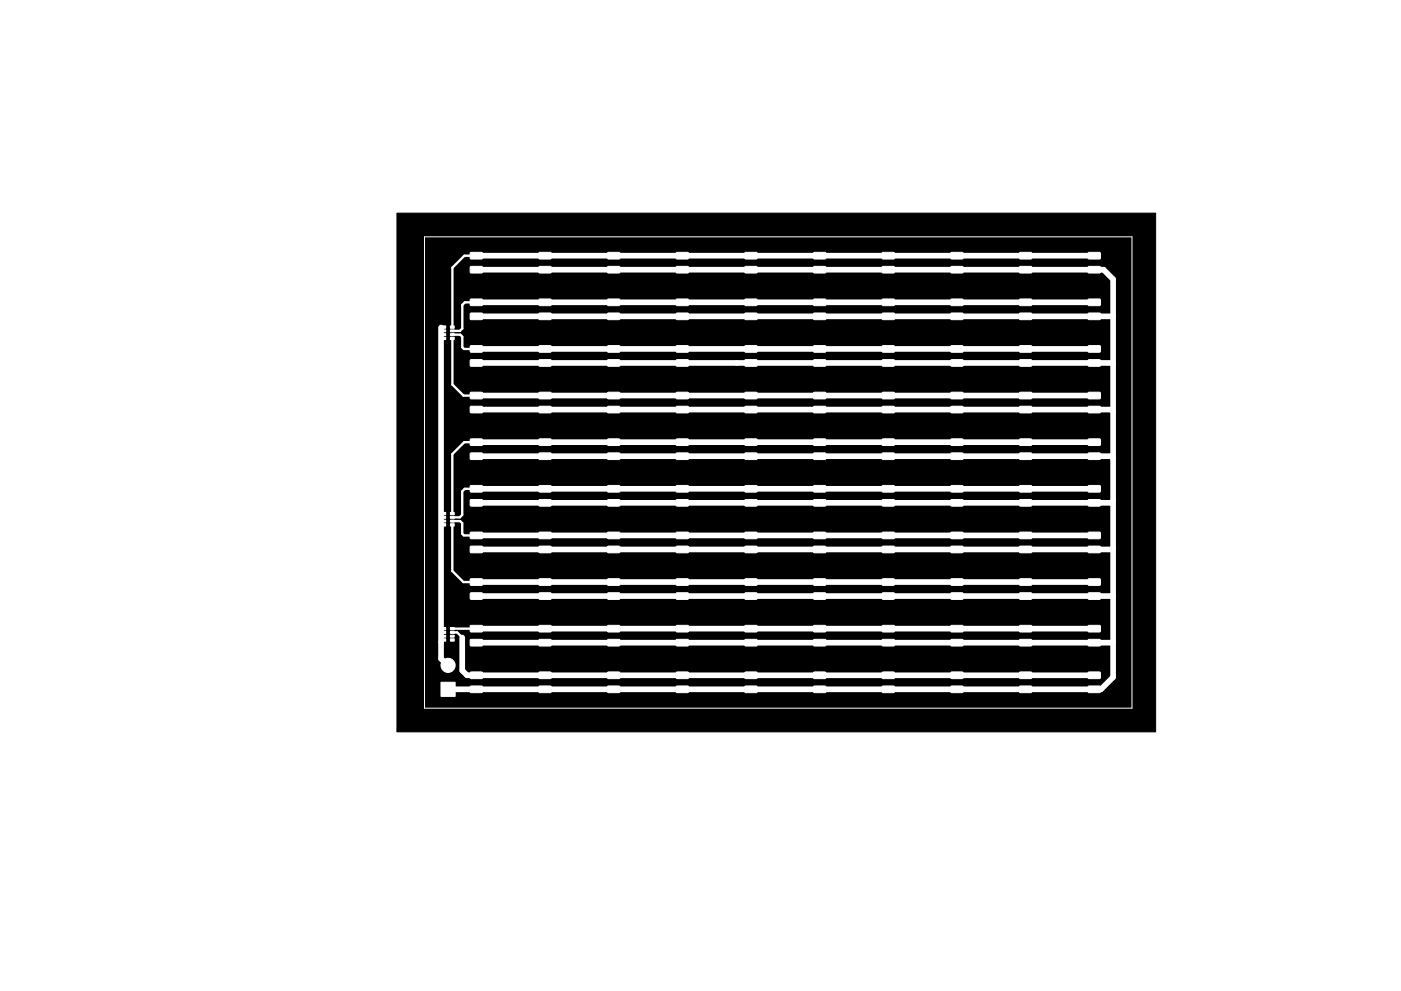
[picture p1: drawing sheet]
<svg xmlns="http://www.w3.org/2000/svg" width="297mm" height="210mm" viewBox="0 0 297 210" stroke-linecap="round" stroke-linejoin="round" font-family="sans-serif">
<path d="M84.2 45.2h160.8v110.1h-160.8z" fill="#000" stroke="#000" stroke-width=".21"/>
<path d="M90 50.2h150v100h-150z" fill="none" stroke="#fff" stroke-width=".21"/>
<g fill="#fff" stroke="#fff" stroke-width=".21">
<path d="M93.7 133.1h.8v.5h-.8z"/>
<path d="M93.7 134h.8v.4h-.8z"/>
<path d="M93.7 135.5h.8v.5h-.8z"/>
<path d="M93.7 134.8h.8v.4h-.8z"/>
<path d="M95.5 133.1h.8v.5h-.8z"/>
<path d="M95.5 134.8h.8v.4h-.8z"/>
<path d="M95.5 134h.8v.4h-.8z"/>
<path d="M95.5 135.5h.8v.5h-.8z"/>
<path d="M93.7 108.7h.8v.5h-.8z"/>
<path d="M93.7 109.6h.8v.4h-.8z"/>
<path d="M93.7 111.1h.8v.5h-.8z"/>
<path d="M93.7 110.4h.8v.4h-.8z"/>
<path d="M95.5 108.7h.8v.5h-.8z"/>
<path d="M95.5 110.4h.8v.4h-.8z"/>
<path d="M95.5 109.6h.8v.4h-.8z"/>
<path d="M95.5 111.1h.8v.5h-.8z"/>
<path d="M93.7 69.1h.8v.5h-.8z"/>
<path d="M93.7 70h.8v.4h-.8z"/>
<path d="M93.7 71.5h.8v.5h-.8z"/>
<path d="M93.7 70.8h.8v.4h-.8z"/>
<path d="M95.5 69.1h.8v.5h-.8z"/>
<path d="M95.5 70.8h.8v.4h-.8z"/>
<path d="M95.5 70h.8v.4h-.8z"/>
<path d="M95.5 71.5h.8v.5h-.8z"/>
<path d="M93.5 144.7h3v3h-3z"/>
<path d="M143.4 142.6h2.4l.2 .2v1.1l-.3 .1h-2.2l-.2-.2z"/>
<path d="M143.4 145.6h2.5l.1 .2v1l-.3 .2-2.2-.1-.2-.2z"/>
<path d="M172.5 142.6h2.5l.1 .2v1.1l-.2 .1h-2.3l-.1-.3z"/>
<path d="M172.5 145.6h2.5l.1 .2v1l-.2 .2-2.3-.1-.1-.2z"/>
<path d="M99.7 142.6h2.5l.1 .2v1.1l-.2 .1h-2.3l-.1-.2z"/>
<path d="M99.7 145.6h2.5l.1 .2v1l-.2 .2-2.3-.1-.1-.2z"/>
<path d="M230.7 142.6h2.5l.1 .2v1.1l-.2 .1h-2.3l-.1-.2z"/>
<path d="M230.7 145.6h2.5l.1 .2v1l-.2 .2-2.3-.1-.1-.2z"/>
<path d="M187.1 142.6h2.4l.2 .2-.1 1.1-.2 .1h-2.2l-.2-.2z"/>
<path d="M187.1 145.6h2.4l.2 .2-.1 1-.2 .2-2.3-.1-.1-.2z"/>
<path d="M114.3 142.6h2.4l.2 .2v1l-.2 .2h-2.3l-.2-.2z"/>
<path d="M114.3 145.6h2.4l.2 .2v1l-.2 .2-2.3-.1-.2-.2z"/>
<path d="M201.6 142.6h2.5l.1 .2v1l-.2 .2h-2.3l-.1-.2z"/>
<path d="M201.6 145.6h2.5l.1 .2v1l-.2 .2-2.3-.1-.1-.2z"/>
<path d="M128.9 142.6h2.4l.1 .2v1.1l-.2 .1h-2.3l-.1-.3z"/>
<path d="M128.9 145.6h2.4l.1 .2v1l-.2 .2-2.3-.1-.1-.2z"/>
<path d="M216.2 142.6h2.4l.2 .2-.1 1.1-.2 .1h-2.2l-.2-.3z"/>
<path d="M216.2 145.6h2.4l.2 .2-.1 1-.2 .2-2.2-.1-.2-.2z"/>
<path d="M158 142.6h2.4l.1 .2v1l-.2 .2h-2.2l-.2-.2z"/>
<path d="M158 145.6h2.4l.1 .2v1l-.2 .2-2.2-.1-.2-.2z"/>
<path d="M143.4 132.7h2.5l.1 .2v1.1l-.3 .1h-2.2l-.2-.3z"/>
<path d="M143.4 135.7h2.4l.2 .2v1l-.3 .2h-2.2l-.2-.3z"/>
<path d="M216.2 132.7h2.4l.2 .2-.1 1.1-.2 .1h-2.2l-.2-.3z"/>
<path d="M216.2 135.7h2.4l.2 .2-.1 1-.2 .2-2.2-.1-.2-.2z"/>
<path d="M158 132.7h2.4l.1 .2v1l-.2 .2h-2.2l-.2-.2z"/>
<path d="M158 135.7h2.4l.1 .2v1l-.2 .2h-2.2l-.2-.3z"/>
<path d="M230.7 132.7h2.5l.1 .2v1.1l-.2 .1h-2.3l-.1-.3z"/>
<path d="M230.7 135.7h2.5l.1 .2v1l-.2 .2h-2.3l-.1-.3z"/>
<path d="M172.5 132.7h2.5l.1 .2v1.1l-.2 .1h-2.3l-.1-.3z"/>
<path d="M172.5 135.7h2.5l.1 .2v1l-.2 .2-2.3-.1-.1-.2z"/>
<path d="M99.7 132.7h2.5l.1 .2v1.1l-.2 .1h-2.3l-.1-.3z"/>
<path d="M99.7 135.7h2.5l.1 .2v1l-.2 .2h-2.3l-.1-.3z"/>
<path d="M187.1 132.7h2.4l.2 .2-.1 1.1-.2 .1h-2.3l-.1-.3z"/>
<path d="M187.1 135.7h2.4l.2 .2-.1 1-.2 .2h-2.2l-.2-.3z"/>
<path d="M114.3 132.7h2.4l.2 .2v1l-.2 .2h-2.3l-.2-.2z"/>
<path d="M114.3 135.7h2.4l.2 .2v1l-.2 .2h-2.3l-.2-.3z"/>
<path d="M201.6 132.7h2.5l.1 .2v1l-.2 .2h-2.3l-.1-.2z"/>
<path d="M201.6 135.7h2.5l.1 .2v1l-.2 .2h-2.3l-.1-.3z"/>
<path d="M128.9 132.7h2.4l.1 .2v1.1l-.2 .1h-2.3l-.1-.3z"/>
<path d="M128.9 135.7h2.4l.1 .2v1l-.2 .2-2.3-.1-.1-.2z"/>
<path d="M158 122.9l2.4-.1 .1 .2v1l-.2 .2h-2.2l-.2-.2z"/>
<path d="M158 125.8h2.4l.1 .2v1l-.2 .2h-2.2l-.2-.2z"/>
<path d="M216.2 122.9l2.4-.1 .2 .2-.1 1.1-.2 .1h-2.2l-.2-.2z"/>
<path d="M216.2 125.8h2.4l.2 .2-.1 1-.2 .2-2.2-.1-.2-.2z"/>
<path d="M99.7 122.9l2.5-.1 .1 .2v1.1l-.2 .1h-2.3l-.1-.2z"/>
<path d="M99.7 125.8h2.5l.1 .2v1l-.2 .2-2.3-.1-.1-.2z"/>
<path d="M230.7 122.9l2.5-.1 .1 .2v1.1l-.2 .1h-2.3l-.1-.2z"/>
<path d="M230.7 125.8h2.5l.1 .2v1l-.2 .2-2.3-.1-.1-.2z"/>
<path d="M172.5 122.9l2.5-.1 .1 .2v1.1l-.2 .1h-2.3l-.1-.2z"/>
<path d="M172.5 125.8h2.5l.1 .2v1l-.2 .2-2.3-.1-.1-.2z"/>
<path d="M114.3 122.9l2.4-.1 .2 .2v1l-.2 .2h-2.3l-.2-.2z"/>
<path d="M114.3 125.8h2.4l.2 .2v1l-.2 .2h-2.3l-.2-.2z"/>
<path d="M187.1 122.9l2.4-.1 .2 .2-.1 1.1-.2 .1h-2.2l-.2-.2z"/>
<path d="M187.1 125.8h2.4l.2 .2-.1 1-.2 .2-2.3-.1-.1-.2z"/>
<path d="M128.9 122.9l2.4-.1 .1 .2v1.1l-.2 .1h-2.3l-.1-.2z"/>
<path d="M128.9 125.8h2.4l.1 .2v1l-.2 .2-2.3-.1-.1-.2z"/>
<path d="M201.6 122.9l2.5-.1 .1 .2v1l-.2 .2h-2.3l-.1-.2z"/>
<path d="M201.6 125.8h2.5l.1 .2v1l-.2 .2h-2.3l-.1-.2z"/>
<path d="M143.4 122.9l2.5-.1 .1 .2v1.1l-.3 .1h-2.2l-.2-.2z"/>
<path d="M143.4 125.8h2.5l.1 .2v1l-.3 .2-2.2-.1-.2-.2z"/>
<path d="M158 113l2.4-.1 .1 .2v1.1l-.2 .1h-2.2l-.2-.2z"/>
<path d="M158 115.9h2.4l.1 .2v1l-.2 .2h-2.2l-.2-.2z"/>
<path d="M216.2 113l2.4-.1 .2 .2-.1 1.1-.2 .1h-2.2l-.2-.2z"/>
<path d="M216.2 115.9h2.4l.2 .2-.1 1.1-.2 .1h-2.2l-.2-.3z"/>
<path d="M99.7 113l2.5-.1 .1 .2v1.1l-.2 .1h-2.3l-.1-.2z"/>
<path d="M99.7 115.9h2.5l.1 .2v1.1l-.2 .1h-2.3l-.1-.2z"/>
<path d="M230.7 113l2.5-.1 .1 .2v1.1l-.2 .1h-2.3l-.1-.2z"/>
<path d="M230.7 115.9h2.5l.1 .2v1.1l-.2 .1h-2.3l-.1-.2z"/>
<path d="M172.5 113l2.5-.1 .1 .2v1.1l-.2 .1h-2.3l-.1-.2z"/>
<path d="M172.5 115.9h2.5l.1 .2v1.1l-.2 .1h-2.3l-.1-.3z"/>
<path d="M114.3 113l2.4-.1 .2 .2v1.1l-.2 .1h-2.3l-.2-.2z"/>
<path d="M114.3 115.9h2.4l.2 .2v1l-.2 .2h-2.3l-.2-.2z"/>
<path d="M187.1 113l2.4-.1 .2 .2-.1 1.1-.2 .1h-2.3l-.1-.2z"/>
<path d="M187.1 115.9h2.4l.2 .2-.1 1.1-.2 .1h-2.2l-.2-.2z"/>
<path d="M128.9 113l2.4-.1 .1 .2v1.1l-.2 .1h-2.3l-.1-.2z"/>
<path d="M128.9 115.9h2.4l.1 .2v1.1l-.2 .1h-2.3l-.1-.3z"/>
<path d="M201.6 113l2.5-.1 .1 .2v1.1l-.2 .1h-2.3l-.1-.2z"/>
<path d="M201.6 115.9h2.5l.1 .2v1l-.2 .2h-2.3l-.1-.2z"/>
<path d="M143.4 113l2.5-.1 .1 .2v1.1l-.3 .1h-2.2l-.2-.2z"/>
<path d="M143.4 115.9h2.4l.2 .2v1.1l-.3 .1h-2.2l-.2-.2z"/>
<path d="M158 103.1l2.4-.1 .1 .2v1.1l-.2 .1h-2.2l-.2-.2z"/>
<path d="M158 106h2.4l.1 .2v1l-.2 .2h-2.2l-.2-.2z"/>
<path d="M216.2 103.1l2.4-.1 .2 .2-.1 1.1-.2 .1h-2.2l-.2-.2z"/>
<path d="M216.2 106h2.4l.2 .2-.1 1.1-.2 .1h-2.2l-.2-.3z"/>
<path d="M99.7 103.1l2.5-.1 .1 .2v1.1l-.2 .1h-2.3l-.1-.2z"/>
<path d="M99.7 106h2.5l.1 .2v1.1l-.2 .1h-2.3l-.1-.3z"/>
<path d="M230.7 103.1l2.5-.1 .1 .2v1.1l-.2 .1h-2.3l-.1-.2z"/>
<path d="M230.7 106h2.5l.1 .2v1.1l-.2 .1h-2.3l-.1-.3z"/>
<path d="M172.5 103.1l2.5-.1 .1 .2v1.1l-.2 .1h-2.3l-.1-.2z"/>
<path d="M172.5 106h2.5l.1 .2v1.1l-.2 .1h-2.3l-.1-.3z"/>
<path d="M114.3 103.1l2.4-.1 .2 .2v1.1l-.2 .1h-2.3l-.2-.2z"/>
<path d="M114.3 106h2.4l.2 .2v1l-.2 .2h-2.3l-.2-.2z"/>
<path d="M187.1 103.1l2.4-.1 .2 .2-.1 1.1-.2 .1h-2.3l-.1-.2z"/>
<path d="M187.1 106h2.4l.2 .2-.1 1.1-.2 .1h-2.3l-.1-.3z"/>
<path d="M128.9 103.1l2.4-.1 .1 .2v1.1l-.2 .1h-2.3l-.1-.2z"/>
<path d="M128.9 106h2.4l.1 .2v1.1l-.2 .1h-2.3l-.1-.3z"/>
<path d="M201.6 103.1l2.5-.1 .1 .2v1.1l-.2 .1h-2.3l-.1-.2z"/>
<path d="M201.6 106h2.5l.1 .2v1l-.2 .2h-2.3l-.1-.2z"/>
<path d="M143.4 103.1l2.5-.1 .1 .2v1.1l-.3 .1h-2.2l-.2-.2z"/>
<path d="M143.4 106h2.5l.1 .2v1.1l-.3 .1h-2.2l-.2-.3z"/>
<path d="M158 93.2l2.4-.1 .1 .2v1.1l-.2 .1h-2.2l-.2-.2z"/>
<path d="M158 96.2l2.4-.1 .1 .2v1l-.2 .2h-2.2l-.2-.2z"/>
<path d="M216.2 93.2l2.4-.1 .2 .2-.1 1.1-.2 .1h-2.2l-.2-.2z"/>
<path d="M216.2 96.2l2.4-.1 .2 .2-.1 1.1-.2 .1h-2.2l-.2-.2z"/>
<path d="M99.7 93.2l2.5-.1 .1 .2v1.1l-.2 .1h-2.3l-.1-.2z"/>
<path d="M99.7 96.2l2.5-.1 .1 .2v1.1l-.2 .1h-2.3l-.1-.2z"/>
<path d="M230.7 93.2l2.5-.1 .1 .2v1.1l-.2 .1h-2.3l-.1-.2z"/>
<path d="M230.7 96.2l2.5-.1 .1 .2v1.1l-.2 .1h-2.3l-.1-.2z"/>
<path d="M172.5 93.2l2.5-.1 .1 .2v1.1l-.2 .1h-2.3l-.1-.2z"/>
<path d="M172.5 96.2l2.5-.1 .1 .2v1.1l-.2 .1h-2.3l-.1-.2z"/>
<path d="M114.3 93.2l2.4-.1 .2 .2v1.1l-.2 .1h-2.3l-.2-.2z"/>
<path d="M114.3 96.2l2.4-.1 .2 .2v1l-.2 .2h-2.3l-.2-.2z"/>
<path d="M187.1 93.2l2.4-.1 .2 .2-.1 1.1-.2 .1h-2.3l-.1-.2z"/>
<path d="M187.1 96.2l2.4-.1 .2 .2-.1 1.1-.2 .1h-2.3l-.1-.2z"/>
<path d="M128.9 93.2l2.4-.1 .1 .2v1.1l-.2 .1h-2.3l-.1-.2z"/>
<path d="M128.9 96.2l2.4-.1 .1 .2v1.1l-.2 .1h-2.3l-.1-.2z"/>
<path d="M201.6 93.2l2.5-.1 .1 .2v1.1l-.2 .1h-2.3l-.1-.2z"/>
<path d="M201.6 96.2l2.5-.1 .1 .2v1l-.2 .2h-2.3l-.1-.2z"/>
<path d="M143.4 93.2l2.4-.1 .2 .2v1.1l-.3 .1h-2.2l-.2-.2z"/>
<path d="M143.4 96.2l2.5-.1 .1 .2v1.1l-.2 .1h-2.3l-.2-.2z"/>
<path d="M158 83.3l2.4-.1 .1 .2v1.1l-.2 .1h-2.2l-.2-.2z"/>
<path d="M158 86.3l2.4-.1 .1 .2v1.1l-.2 .1h-2.2l-.2-.2z"/>
<path d="M216.2 83.3l2.4-.1 .2 .2-.1 1.1-.2 .1h-2.2l-.2-.2z"/>
<path d="M216.2 86.3l2.4-.1 .2 .2-.1 1.1-.2 .1h-2.2l-.2-.2z"/>
<path d="M99.7 83.3l2.5-.1 .1 .2v1.1l-.2 .1h-2.3l-.1-.2z"/>
<path d="M99.7 86.3l2.5-.1 .1 .2v1.1l-.2 .1h-2.3l-.1-.2z"/>
<path d="M230.7 83.3l2.5-.1 .1 .2v1.1l-.2 .1h-2.3l-.1-.2z"/>
<path d="M230.7 86.3l2.5-.1 .1 .2v1.1l-.2 .1h-2.3l-.1-.2z"/>
<path d="M172.5 83.3l2.5-.1 .1 .2v1.1l-.2 .1h-2.3l-.1-.2z"/>
<path d="M172.5 86.3l2.5-.1 .1 .2v1.1l-.2 .1h-2.3l-.1-.2z"/>
<path d="M114.3 83.3l2.4-.1 .2 .2v1.1l-.2 .1h-2.3l-.2-.2z"/>
<path d="M114.3 86.3l2.4-.1 .2 .2v1.1l-.2 .1h-2.3l-.2-.2z"/>
<path d="M187.1 83.3l2.4-.1 .2 .2-.1 1.1-.2 .1h-2.3l-.1-.2z"/>
<path d="M187.1 86.3l2.4-.1 .2 .2-.1 1.1-.2 .1h-2.3l-.1-.2z"/>
<path d="M128.9 83.3l2.4-.1 .1 .2v1.1l-.2 .1h-2.3l-.1-.2z"/>
<path d="M128.9 86.3l2.4-.1 .1 .2v1.1l-.2 .1h-2.3l-.1-.2z"/>
<path d="M201.6 83.3l2.5-.1 .1 .2v1.1l-.2 .1h-2.3l-.1-.2z"/>
<path d="M201.6 86.3l2.5-.1 .1 .2v1.1l-.2 .1h-2.3l-.1-.2z"/>
<path d="M143.4 83.3l2.5-.1 .1 .2v1.1l-.2 .1h-2.3l-.2-.2z"/>
<path d="M143.4 86.3l2.5-.1 .1 .2v1.1l-.3 .1h-2.2l-.2-.2z"/>
<path d="M158 73.4l2.4-.1 .1 .2v1.1l-.2 .1h-2.2l-.2-.2z"/>
<path d="M158 76.4l2.4-.1 .1 .2v1.1l-.2 .1h-2.2l-.2-.2z"/>
<path d="M230.7 73.4l2.5-.1 .1 .2v1.1l-.2 .1h-2.3l-.1-.2z"/>
<path d="M230.7 76.4l2.5-.1 .1 .2v1.1l-.2 .1h-2.3l-.1-.2z"/>
<path d="M99.7 73.4l2.5-.1 .1 .2v1.1l-.2 .1h-2.3l-.1-.2z"/>
<path d="M99.7 76.4l2.5-.1 .1 .2v1.1l-.2 .1h-2.3l-.1-.2z"/>
<path d="M172.5 73.4l2.5-.1 .1 .2v1.1l-.2 .1h-2.3l-.1-.2z"/>
<path d="M172.5 76.4l2.5-.1 .1 .2v1.1l-.2 .1h-2.3l-.1-.2z"/>
<path d="M114.3 73.4l2.4-.1 .2 .2v1.1l-.2 .1h-2.3l-.2-.2z"/>
<path d="M114.3 76.4l2.4-.1 .2 .2v1.1l-.2 .1h-2.3l-.2-.2z"/>
<path d="M216.2 73.4l2.4-.1 .2 .2-.1 1.1-.2 .1h-2.2l-.2-.2z"/>
<path d="M216.2 76.4l2.4-.1 .2 .2-.1 1.1-.2 .1h-2.2l-.2-.2z"/>
<path d="M128.9 73.4l2.4-.1 .1 .2v1.1l-.2 .1h-2.3l-.1-.2z"/>
<path d="M128.9 76.4l2.4-.1 .1 .2v1.1l-.2 .1h-2.3l-.1-.2z"/>
<path d="M201.6 73.4l2.5-.1 .1 .2v1.1l-.2 .1h-2.3l-.1-.2z"/>
<path d="M201.6 76.4l2.5-.1 .1 .2v1.1l-.2 .1h-2.3l-.1-.2z"/>
<path d="M143.4 73.4l2.4-.1 .2 .2v1.1l-.3 .1h-2.2l-.2-.2z"/>
<path d="M143.4 76.4l2.5-.1 .1 .2v1.1l-.3 .1h-2.2l-.2-.2z"/>
<path d="M187.1 73.4l2.4-.1 .2 .2-.1 1.1-.2 .1h-2.2l-.2-.2z"/>
<path d="M187.1 76.4l2.4-.1 .2 .2-.1 1.1-.2 .1h-2.3l-.1-.2z"/>
<path d="M187.1 63.5h2.4l.2 .2-.1 1-.2 .2-2.3-.1-.1-.2z"/>
<path d="M187.1 66.5l2.4-.1 .2 .2-.1 1.1-.2 .1h-2.2l-.2-.2z"/>
<path d="M99.7 63.5h2.5l.1 .2v1l-.2 .2-2.3-.1-.1-.2z"/>
<path d="M99.7 66.5l2.5-.1 .1 .2v1.1l-.2 .1h-2.3l-.1-.2z"/>
<path d="M128.9 63.5h2.4l.1 .2v1l-.2 .2-2.3-.1-.1-.2z"/>
<path d="M128.9 66.5l2.4-.1 .1 .2v1.1l-.2 .1h-2.3l-.1-.2z"/>
<path d="M230.7 63.5h2.5l.1 .2v1l-.2 .2-2.3-.1-.1-.2z"/>
<path d="M230.7 66.5l2.5-.1 .1 .2v1.1l-.2 .1h-2.3l-.1-.2z"/>
<path d="M158 63.5l2.4-.1 .1 .3v1l-.2 .2-2.2-.1-.2-.2z"/>
<path d="M158 66.5l2.4-.1 .1 .2v1.1l-.2 .1h-2.2l-.2-.2z"/>
<path d="M172.5 63.5h2.5l.1 .2v1l-.2 .2-2.3-.1-.1-.2z"/>
<path d="M172.5 66.5l2.5-.1 .1 .2v1.1l-.2 .1h-2.3l-.1-.2z"/>
<path d="M216.2 63.5h2.4l.2 .2-.1 1-.2 .2-2.2-.1-.2-.2z"/>
<path d="M216.2 66.5l2.4-.1 .2 .2-.1 1.1-.2 .1h-2.2l-.2-.2z"/>
<path d="M201.6 63.5l2.5-.1 .1 .3v1l-.2 .2-2.3-.1-.1-.2z"/>
<path d="M201.6 66.5l2.5-.1 .1 .2v1.1l-.2 .1h-2.3l-.1-.2z"/>
<path d="M114.3 63.5l2.4-.1 .2 .3v1l-.2 .2-2.3-.1-.2-.2z"/>
<path d="M114.3 66.5l2.4-.1 .2 .2v1.1l-.2 .1h-2.3l-.2-.2z"/>
<path d="M143.4 63.5h2.5l.1 .2v1l-.3 .2-2.2-.1-.2-.2z"/>
<path d="M143.4 66.5l2.4-.1 .2 .2v1.1l-.3 .1h-2.2l-.2-.2z"/>
<path d="M158 53.6h2.4l.1 .2v1l-.2 .2-2.2-.1-.2-.2z"/>
<path d="M158 56.6l2.4-.1 .1 .2v1.1l-.2 .1h-2.2l-.2-.2z"/>
<path d="M201.6 53.6h2.5l.1 .2v1l-.2 .2-2.3-.1-.1-.2z"/>
<path d="M201.6 56.6l2.5-.1 .1 .2v1.1l-.2 .1h-2.3l-.1-.2z"/>
<path d="M99.7 53.6h2.5l.1 .2v1l-.2 .2-2.3-.1-.1-.2z"/>
<path d="M99.7 56.6l2.5-.1 .1 .2v1.1l-.2 .1h-2.3l-.1-.2z"/>
<path d="M114.3 53.6h2.4l.2 .2v1l-.2 .2-2.3-.1-.2-.2z"/>
<path d="M114.3 56.6l2.4-.1 .2 .2v1.1l-.2 .1h-2.3l-.2-.2z"/>
<path d="M143.4 53.6h2.4l.2 .2v1l-.3 .2-2.2-.1-.2-.2z"/>
<path d="M143.4 56.6l2.5-.1 .1 .2v1.1l-.3 .1h-2.2l-.2-.2z"/>
<path d="M187.1 53.6h2.4l.2 .2-.1 1-.2 .2-2.2-.1-.2-.2z"/>
<path d="M187.1 56.6l2.4-.1 .2 .2-.1 1.1-.2 .1h-2.3l-.1-.2z"/>
<path d="M230.7 53.6h2.5l.1 .2v1l-.2 .2-2.3-.1-.1-.2z"/>
<path d="M230.7 56.6l2.5-.1 .1 .2v1.1l-.2 .1h-2.3l-.1-.2z"/>
<path d="M128.9 53.6h2.4l.1 .2v1l-.2 .2-2.3-.1-.1-.2z"/>
<path d="M128.9 56.6l2.4-.1 .1 .2v1.1l-.2 .1h-2.3l-.1-.2z"/>
<path d="M216.2 53.6h2.4l.2 .2-.1 1-.2 .2-2.2-.1-.2-.2z"/>
<path d="M216.2 56.6l2.4-.1 .2 .2-.1 1.1-.2 .1h-2.2l-.2-.2z"/>
<path d="M172.5 53.6h2.5l.1 .2v1l-.2 .2-2.3-.1-.1-.2z"/>
<path d="M172.5 56.6l2.5-.1 .1 .2v1.1l-.2 .1h-2.3l-.1-.2z"/>
<circle cx="95" cy="141.2" r="1.5"/>
</g>
<path d="M101 54.3h-2.5l-2.6 2.5v12.6M95.9 71.8v9.8l2.4 2.3h2.7M95.9 71h1.7l.4 .4v2.3l.4 .3h2.6M101 64.1h-2.4l-.6 .6v5l-.5 .5h-1.6M101 93.8h-2.6l-2.5 2.5v12.7M95.9 110.6h1.7l.4 .4v2.2l.4 .4h2.6M95.9 111.4v9.7l2.3 2.4h2.8M101 103.7h-2.5l-.5 .5v5l-.5 .6h-1.6M95.9 133.4h5.1M95.9 134.2h1l1.1 1" fill="none" stroke="#fff" stroke-width=".5"/>
<g fill="none" stroke="#fff" stroke-width="1.2">
<path d="M101 54.2h131M101 57.2h133l2 2v84.5l-2.6 2.5h-138.4M93.5 69.5v70.3l1.5 1.4M101 77h134.8l.2 .2M101 67.1h134.9l.1 .1M101 64.1h131M101 74h131M101 96.8h134.5l.5 .4M101 86.9h134.7l.3 .3M101 83.9h131M101 93.8h131M101 103.7h131"/>
<path d="M101 113.6h131M236 116.2l-.3 .4h-134.7M236 106.2l-.4 .5h-134.6M98 135.2v7l1 1.1h133M101 123.5h131M101 133.4h131M236 136.2l-.1 .2h-134.9M236 126.2l-.2 .3h-134.8"/>
</g>
</svg>
